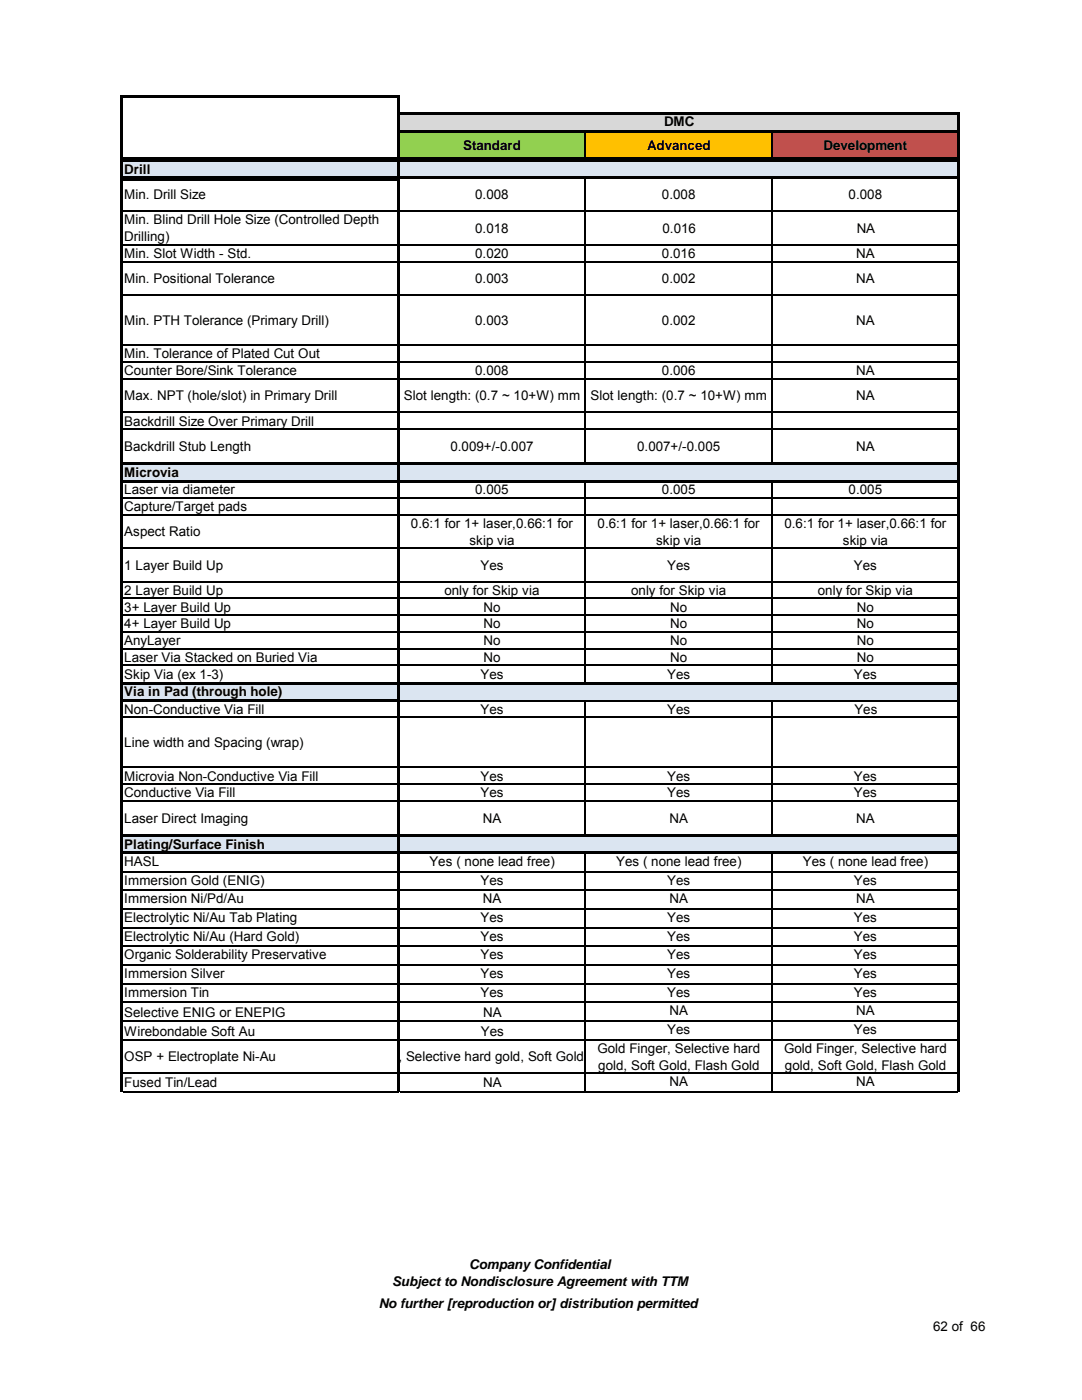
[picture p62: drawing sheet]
<svg xmlns="http://www.w3.org/2000/svg" width="216mm" height="279mm" viewBox="0 0 216 279" stroke-linecap="round" stroke-linejoin="round" font-family="sans-serif">
<defs><g id="words">
<g font-size="2.7">
<text x="92.4" y="29.9">Standard</text>
<text x="129.1" y="29.9">Advanced</text>
<text x="132.5" y="25.2">DMC</text>
<text x="164.3" y="29.9">Development</text>
<text x="24.8" y="34.6">Drill</text>
<text x="24.8" y="39.8">Min. Drill Size</text>
<text x="94.8" y="39.8">0.008</text>
<text x="132.1" y="39.8">0.008</text>
<text x="169.3" y="39.8">0.008</text>
<text x="24.8" y="44.8">Min. Blind Drill Hole Size (Controlled Depth</text>
<text x="94.8" y="46.4">0.018</text>
<text x="132.2" y="46.4">0.016</text>
<text x="170.9" y="46.4">NA</text>
<text x="24.8" y="48.1">Drilling)</text>
<text x="24.8" y="51.5">Min. Slot Width - Std.</text>
<text x="94.8" y="51.5">0.020</text>
<text x="132.1" y="51.5">0.016</text>
<text x="170.9" y="51.5">NA</text>
<text x="24.8" y="56.5">Min. Positional Tolerance</text>
<text x="94.8" y="56.5">0.003</text>
<text x="132.1" y="56.5">0.002</text>
<text x="170.9" y="56.5">NA</text>
<text x="24.8" y="64.9">Min. PTH Tolerance (Primary Drill)</text>
<text x="94.8" y="64.9">0.003</text>
<text x="132.1" y="64.9">0.002</text>
<text x="170.9" y="64.9">NA</text>
<text x="24.8" y="71.5">Min. Tolerance of Plated Cut Out</text>
<text x="24.8" y="74.9">Counter Bore/Sink Tolerance</text>
<text x="94.8" y="74.9">0.008</text>
<text x="132.1" y="74.9">0.006</text>
<text x="170.9" y="74.9">NA</text>
<text x="24.8" y="79.9">Max. NPT (hole/slot) in Primary Drill</text>
<text x="80.6" y="79.9">Slot length: (0.7 ~ 10+W) mm</text>
<text x="117.9" y="79.9">Slot length: (0.7 ~ 10+W) mm</text>
<text x="170.9" y="79.9">NA</text>
<text x="24.8" y="84.9">Backdrill Size Over Primary Drill</text>
<text x="24.8" y="90">Backdrill Stub Length</text>
<text x="24.8" y="95.2">Microvia</text>
<text x="89.9" y="90">0.009+/-0.007</text>
<text x="127.1" y="90">0.007+/-0.005</text>
<text x="170.9" y="90">NA</text>
<text x="24.8" y="98.6">Laser via diameter</text>
<text x="24.8" y="102">Capture/Target pads</text>
<text x="94.8" y="98.6">0.005</text>
<text x="132.1" y="98.6">0.005</text>
<text x="169.3" y="98.6">0.005</text>
<text x="24.8" y="107">Aspect Ratio</text>
<text x="82" y="105.3">0.6:1 for 1+ laser,0.66:1 for</text>
<text x="119.3" y="105.3">0.6:1 for 1+ laser,0.66:1 for</text>
<text x="156.5" y="105.3">0.6:1 for 1+ laser,0.66:1 for</text>
<text x="24.8" y="113.7">1 Layer Build Up</text>
<text x="93.7" y="108.7">skip via</text>
<text x="95.9" y="113.7">Yes</text>
<text x="130.9" y="108.7">skip via</text>
<text x="133.1" y="113.7">Yes</text>
<text x="168.2" y="108.7">skip via</text>
<text x="170.4" y="113.7">Yes</text>
<text x="24.8" y="118.7">2 Layer Build Up</text>
<text x="88.7" y="118.7">only for Skip via</text>
<text x="125.9" y="118.7">only for Skip via</text>
<text x="163.2" y="118.7">only for Skip via</text>
<text x="24.8" y="122">3+ Layer Build Up</text>
<text x="24.8" y="125.4">4+ Layer Build Up</text>
<text x="96.5" y="122">No</text>
<text x="96.5" y="125.4">No</text>
<text x="133.7" y="122">No</text>
<text x="133.7" y="125.4">No</text>
<text x="171" y="122">No</text>
<text x="171" y="125.4">No</text>
<text x="24.8" y="128.7">AnyLayer</text>
<text x="96.5" y="128.7">No</text>
<text x="133.7" y="128.7">No</text>
<text x="171" y="128.7">No</text>
<text x="24.8" y="132.1">Laser Via Stacked on Buried Via</text>
<text x="24.8" y="135.4">Skip Via (ex 1-3)</text>
<text x="95.9" y="135.4">Yes</text>
<text x="96.5" y="132.1">No</text>
<text x="133.1" y="135.4">Yes</text>
<text x="133.7" y="132.1">No</text>
<text x="170.4" y="135.4">Yes</text>
<text x="171" y="132.1">No</text>
<text x="24.8" y="139">Via in Pad (through hole)</text>
<text x="24.8" y="142.5">Non-Conductive Via Fill</text>
<text x="95.9" y="142.5">Yes</text>
<text x="133.1" y="142.5">Yes</text>
<text x="170.5" y="142.4">Yes</text>
<text x="24.8" y="149.1">Line width and Spacing (</text>
<text x="44.5" y="149.1">p</text>
<text x="50.9" y="149.1">g (wrap)</text>
<text x="58.2" y="149.1">p)</text>
<text x="24.8" y="155.8">Microvia Non-Conductive Via Fill</text>
<text x="95.9" y="155.8">Yes</text>
<text x="133.1" y="155.8">Yes</text>
<text x="170.4" y="155.8">Yes</text>
<text x="24.8" y="159.1">Conductive Via Fill</text>
<text x="95.9" y="159.1">Yes</text>
<text x="133.1" y="159.1">Yes</text>
<text x="170.4" y="159.1">Yes</text>
<text x="24.8" y="164.2">Laser Direct Imaging</text>
<text x="96.4" y="164.2">NA</text>
<text x="133.6" y="164.2">NA</text>
<text x="170.9" y="164.2">NA</text>
<text x="24.8" y="169.4">Plating/Surface Finish</text>
<text x="24.8" y="172.8">HASL</text>
<text x="85.7" y="172.8">Yes ( none lead free)</text>
<text x="122.9" y="172.8">Yes ( none lead free)</text>
<text x="160.2" y="172.8">Yes ( none lead free)</text>
<text x="24.8" y="176.6">Immersion Gold (ENIG)</text>
<text x="95.9" y="176.6">Yes</text>
<text x="133.1" y="176.6">Yes</text>
<text x="170.4" y="176.6">Yes</text>
<text x="24.8" y="180.3">Immersion Ni/Pd/Au</text>
<text x="24.8" y="184">Electrolytic Ni/Au Tab Plating</text>
<text x="95.9" y="184">Yes</text>
<text x="96.4" y="180.3">NA</text>
<text x="133.1" y="184">Yes</text>
<text x="133.6" y="180.3">NA</text>
<text x="170.4" y="184">Yes</text>
<text x="170.9" y="180.3">NA</text>
<text x="24.8" y="187.7">Electrolytic Ni/Au (Hard Gold)</text>
<text x="24.8" y="191.5">Organic Solderability Preservative</text>
<text x="95.9" y="187.7">Yes</text>
<text x="95.9" y="191.5">Yes</text>
<text x="133.1" y="187.7">Yes</text>
<text x="133.1" y="191.5">Yes</text>
<text x="170.4" y="187.7">Yes</text>
<text x="170.4" y="191.5">Yes</text>
<text x="24.8" y="195.2">Immersion Silver</text>
<text x="95.9" y="195.2">Yes</text>
<text x="133.1" y="195.2">Yes</text>
<text x="170.4" y="195.2">Yes</text>
<text x="24.8" y="198.9">Immersion Tin</text>
<text x="24.8" y="203">Selective ENIG or ENEPIG</text>
<text x="95.9" y="198.9">Yes</text>
<text x="96.4" y="203">NA</text>
<text x="133.1" y="198.9">Yes</text>
<text x="133.6" y="202.6">NA</text>
<text x="170.4" y="198.9">Yes</text>
<text x="170.9" y="202.6">NA</text>
<text x="24.8" y="206.7">Wirebondable Soft Au</text>
<text x="96" y="206.7">Yes</text>
<text x="133.1" y="206.4">Yes</text>
<text x="170.4" y="206.4">Yes</text>
<text x="24.8" y="211.8">OSP + Electroplate Ni-Au</text>
<text x="79.5" y="211.8">, Selective hard gold, Soft Gold</text>
<text x="119.2" y="210.1">Gold Finger, Selective hard</text>
<text x="119.4" y="213.4">gold, Soft Gold, Flash Gold</text>
<text x="156.5" y="210.1">Gold Finger, Selective hard</text>
<text x="156.6" y="213.4">gold, Soft Gold, Flash Gold</text>
<text x="24.8" y="216.9">Fused Tin/Lead</text>
<text x="96.4" y="216.9">NA</text>
<text x="133.6" y="216.8">NA</text>
<text x="170.9" y="216.8">NA</text>
<text x="78.2" y="256.6">Subject to Nondisclosure Agreement with TTM</text>
<text x="93.6" y="253.2">Company Confidential</text>
<text x="75.6" y="261">No further [reproduction or] distribution permitted</text>
<text x="186.2" y="265.6">62 of 66</text>
</g>
</g></defs>
<path d="M24.4 31.9h55.2" fill="none" stroke="#dbe5f1" stroke-width=".38"/>
<path d="M24 19h.6v17.1h-.6zM24.6 31.5h55.2v.5h-55.2zM24.6 35.6h55.2v.5h-55.2zM79.3 19.4h.5v16.7h-.5z" fill="#000"/>
<path d="M24.6 19.2h55.2" fill="none" stroke="#000" stroke-width=".42"/>
<g fill="#dbe5f1">
<path d="M24.4 32.1h55.2v3.4h-55.2z"/>
<path d="M24.4 92.5h55.2v3.6h-55.2z"/>
<path d="M24.4 136.3h55.2v3.6h-55.2z"/>
</g>
<path d="M24.6 31.7h55.2v.5h-55.2zM24.6 35.2h55.2v.5h-55.2zM79.3 32.2h.5v3.5h-.5zM24.6 92.2h55.2v.6h-55.2zM24.6 95.8h55.2v.5h-55.2zM79.3 92.8h.5v3.5h-.5zM24.6 136.1h55.2v.5h-55.2zM24 31.7h.6v117.9h-.6zM24.6 139.6h55.2v.5h-55.2zM79.3 136.6h.5v3.5h-.5z" fill="#000"/>
<g fill="none" stroke="#000" stroke-width=".25">
<path d="M24.6 42.2h55M24.6 48.9h55M24.6 52.2h55M24.6 58.9h55M24.6 68.9h55M24.6 72.3h55M24.6 75.6h55M24.6 82.3h55M24.6 85.6h55M24.6 99.4h55M24.6 102.7h55M24.6 109.4h55"/>
<path d="M24.6 116.1h55M24.6 119.4h55M24.6 122.8h55M24.6 126.1h55M24.6 129.5h55M24.6 132.8h55M24.6 143.2h55"/>
</g>
<path d="M79.7 22.7h111.5v3.5h-111.5z" fill="#d8d8d8"/>
<path d="M79.7 26.2h37.1v5.6h-37.1z" fill="#92d050"/>
<path d="M116.8 26.2h37.3v5.6h-37.3z" fill="#ffc000"/>
<path d="M154.1 26.2h37.1v5.6h-37.1z" fill="#c0504d"/>
<path d="M79.3 22.4h.5v9.7h-.5zM79.8 22.4h111.8v.5h-111.8zM79.8 26h111.8v.5h-111.8zM79.8 31.5h111.8v.5h-111.8zM191.1 22.9h.5v9.2h-.5z" fill="#000"/>
<path d="M116.8 26.5v5M154.1 26.5v5" fill="none" stroke="#000" stroke-width=".25"/>
<g fill="#dbe5f1">
<path d="M79.7 32.1h111.5v3.4h-111.5z"/>
<path d="M79.7 92.5h111.5v3.6h-111.5z"/>
<path d="M79.7 136.3h111.5v3.6h-111.5z"/>
</g>
<g fill="none" stroke="#000" stroke-width=".25">
<path d="M116.8 35.7v56.5M154.1 35.7v56.5M79.8 42.2h111.3M79.8 48.9h111.3M79.8 52.2h111.3M79.8 58.9h111.3M79.8 68.9h111.3M79.8 72.3h111.3M79.8 75.6h111.3M79.8 82.3h111.3M79.8 85.6h111.3M79.8 99.4h111.3"/>
<path d="M116.8 96.3v39.8M154.1 96.3v39.8M79.8 102.7h111.3M79.8 109.4h111.3M79.8 116.1h111.3M79.8 119.4h111.3M79.8 122.8h111.3M79.8 126.1h111.3M79.8 129.5h111.3M79.8 132.8h111.3M79.8 139.8h111.3M116.8 140v9.6"/>
<path d="M154.1 140v9.6M79.8 143.2h111.3"/>
</g>
<path d="M79.8 31.7h111.8v.5h-111.8zM79.8 35.2h111.8v.5h-111.8zM79.8 92.2h111.8v.6h-111.8zM79.8 95.8h111.8v.5h-111.8zM79.8 136.1h111.8v.5h-111.8zM79.3 31.7h.5v117.9h-.5zM191.1 32.2h.5v117.4h-.5z" fill="#000"/>
<path d="M24.4 166.7h55.2v3.6h-55.2z" fill="#dbe5f1"/>
<path d="M24.6 166.5h55v.5h-55zM24.6 170h55v.5h-55zM24 149.6h.6v68.4h-.6z" fill="#000"/>
<g fill="none" stroke="#000" stroke-width=".25">
<path d="M24.6 153.2h55M24.6 156.5h55M24.6 159.9h55M24.6 173.9h55M24.6 177.7h55M24.6 181.4h55M24.6 185.1h55M24.6 188.8h55M24.6 192.6h55M24.6 196.3h55M24.6 200h55M24.6 203.8h55"/>
<path d="M24.6 207.5h55M24.6 214.2h55M24.6 217.9h55"/>
</g>
<path d="M79.7 166.7h111.5v3.6h-111.5z" fill="#dbe5f1"/>
<g fill="none" stroke="#000" stroke-width=".25">
<path d="M79.8 153.2h111.3M79.8 156.5h111.3M79.8 159.9h111.3M116.8 149.6v16.9M154.1 149.6v16.9M79.8 173.9h111.3M79.8 177.7h111.3M116.8 170.5v47.5M154.1 170.5v47.5M79.8 181.4h111.3M79.8 185.1h111.3M79.8 188.8h111.3"/>
<path d="M79.8 192.6h111.3M79.8 196.3h111.3M79.8 200h111.3M79.8 203.8h111.3M79.8 207.5h111.3M79.8 214.2h111.3M79.8 217.9h111.3"/>
</g>
<path d="M79.8 166.5h111.8v.5h-111.8zM79.8 170h111.8v.5h-111.8zM79.3 149.6h.5v68.4h-.5zM191.1 149.6h.5v68.4h-.5z" fill="#000"/>
<use href="#words"/>
</svg>
